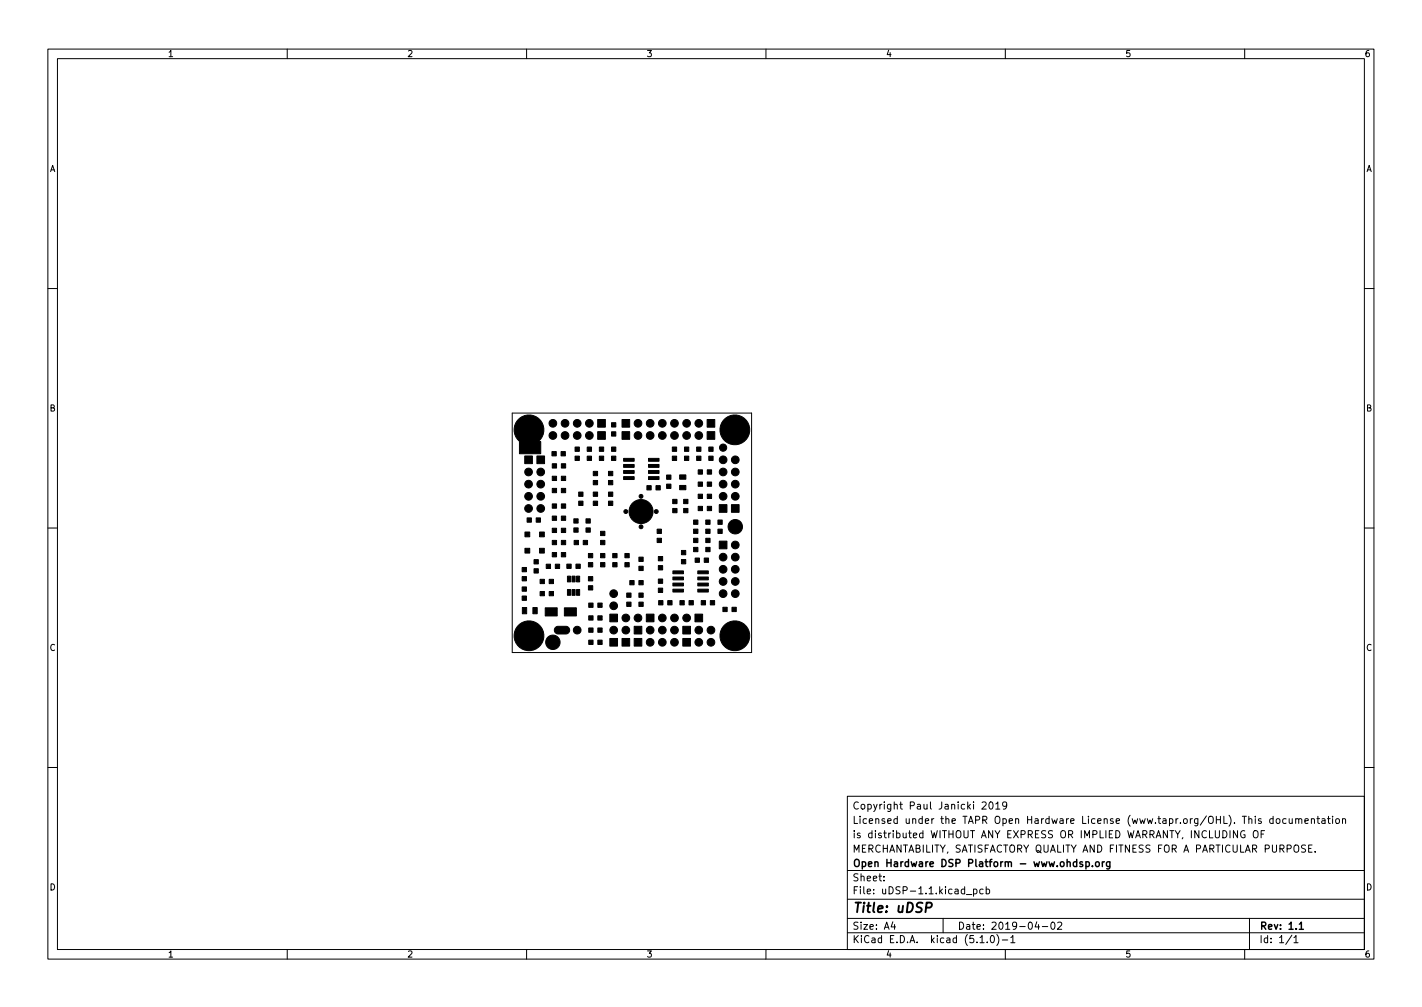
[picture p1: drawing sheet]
<svg xmlns="http://www.w3.org/2000/svg" width="297mm" height="210mm" viewBox="0 0 297 210" stroke-linecap="round" stroke-linejoin="round" font-family="sans-serif">
<defs><g id="words">
<text font-size="2.8" x="178" y="190.6">Title: uDSP</text>
<g font-size="2.1">
<text x="178" y="172">Licensed under the TAPR Open Hardware License (www.tapr.org/OHL). This documentation</text>
<text x="178" y="169">Copyright Paul Janicki 2019</text>
<text x="178" y="178">MERCHANTABILITY, SATISFACTORY QUALITY AND FITNESS FOR A PARTICULAR PURPOSE.</text>
<text x="178" y="175">is distributed WITHOUT ANY EXPRESS OR IMPLIED WARRANTY, INCLUDING OF</text>
<text x="178" y="184">Sheet:</text>
<text x="178" y="181">Open Hardware DSP Platform - www.ohdsp.org</text>
<text x="178" y="186.7">File: uDSP-1.1.kicad_pcb</text>
<text x="178" y="196.9">KiCad E.D.A. kicad (5.1.0)-1</text>
<text x="178" y="194.1">Size: A4</text>
<text x="200" y="194.1">Date: 2019-04-02</text>
<text x="263" y="194.1">Rev: 1.1</text>
<text x="263" y="196.9">Id: 1/1</text>
</g>
<g font-size="1.8">
<text x="35" y="11.9">1</text>
<text x="85" y="11.9">2</text>
<text x="135" y="11.9">3</text>
<text x="185" y="11.9">4</text>
<text x="235" y="11.9">5</text>
<text x="285" y="11.9">6</text>
<text x="10.3" y="35.9">A</text>
<text x="285.3" y="35.9">A</text>
<text x="10.3" y="85.9">B</text>
<text x="285.3" y="85.9">B</text>
<text x="10.3" y="135.9">C</text>
<text x="285.3" y="135.9">C</text>
<text x="10.3" y="185.9">D</text>
<text x="285.3" y="185.9">D</text>
<text x="35" y="199.9">1</text>
<text x="85" y="199.9">2</text>
<text x="135" y="199.9">3</text>
<text x="185" y="199.9">4</text>
<text x="235" y="199.9">5</text>
<text x="285" y="199.9">6</text>
</g>
</g></defs>
<g fill="none" stroke="#000" stroke-width=".21">
<path d="M10 10.2h277v190.1h-277zM12 12.2h273v186.1h-273zM60 10.2v2M110 10.2v2M160 10.2v2M210 10.2v2M260 10.2v2M10 60.2h2M285 60.2h2M107 86.2h50v50h-50zM10 110.2h2M285 110.2h2"/>
<path d="M10 160.2h2M177 166.3h108v32h-108zM205.1 167.6l.6-.2 .3 .5-.9 1h.9M206.7 167.6l.2-.2a.8 .8 0 0 1 .6 .8 .8 .8 0 0 1-.6 .7l-.2-.1-.1-.4zM208 167.9l.4-.5v1.5M208 168.9h.9M210.3 168.1l-.3 .3-.4-.1-.2-.2 .2-.6 .4-.1 .2 .2a.99 .99 0 0 1-.3 1.3h-.3M258.5 173.4v1.5l-.9-1.5v1.5M260 173.5a.7 .7 0 0 0-.9 .7 .7 .7 0 0 0 .9 .7l.1-.6h-.3M262 173.5l.1-.1a.5 .5 0 0 1 .7 .5v.5a.5 .5 0 0 1-.5 .6 .5 .5 0 0 1-.5-.6v-.5zM263.4 174.1h.5M264.1 173.4h-.7v1.5"/>
<path d="M265.9 171l-.4-.1-.3 .3 .2 .7h.5M265.9 170.4v1.5M266.7 171l.4-.1 .3 .3v.4l-.3 .3h-.4l-.1-.3zM268.6 171l-.4-.1-.3 .3 .2 .7h.5M269.3 170.9l.1 1h.3l.2-.1M269.9 170.9v1M270.6 171.1l.3-.2 .3 .1 .1 .9M270.6 170.9v1M271.3 171.1l.2-.2 .4 .1v.9M272.6 171.4l.7-.1-.1-.3-.4-.1-.2 .2v.8h.6M272.7 176.5l-.6-.1-.2 .3 .1 .4 .6 .3v.4l-.2 .1h-.5M273.4 177.1h.5"/>
<path d="M273.9 171.1l.2-.2 .4 .1 .1 .9M273.9 170.9v1M274.1 176.4h-.7v1.5h.7M274.7 177.8v.1M275.1 170.9h.5M275.3 170.4v1.3l.3 .2M276.1 171h.6l.1 .9M276.8 171.3l-.5 .1-.2 .2 .2 .3h.5M277.3 170.9h.6M277.5 170.4v1.3l.4 .2M278.4 170.4v.2M278.4 170.9v1"/>
<path d="M279.1 171l.4-.1 .3 .3v.4l-.3 .3h-.4l-.1-.3zM280.4 171.1l.2-.2 .4 .1 .1 .9M280.4 170.9v1M285 160.2h2M60 198.3v2M110 198.3v2M160 198.3v2M177 194.8h108M177 191.8h108M177 187.8h108M177 181.8h108M184.6 183.8v.1"/>
<path d="M184.6 183v.1M186.5 192.5l-.4 1h1M186.9 193v1M197 191.8v3M201.9 186.8h1.1M203.4 185.7l.4-.1 .3 .3-.2 .7h-.5M203.4 185.6v1.5M204.7 195.8l.4-.5v1.5M204.7 196.8h.9M205.4 185.7l-.5-.1-.3 .3 .2 .7h.6M206 185.7l.4-.1 .3 .3-.1 .7h-.6M206 185.1v1.5"/>
<path d="M206.2 196.7v.1M207 195.5l.2-.2a.8 .8 0 0 1 .5 .8 .8 .8 0 0 1-.5 .7l-.2-.1-.1-.4zM208.2 195.1a1.72 1.72 0 0 1 0 2.3M209.4 196.3h1.1M210 198.3v2M211.1 195.8l.5-.5v1.5M211.1 196.8h.9M216.6 192.5l-.4 1h.9M216.9 193v1M217.7 193.5h1.2M219.6 192.7l.3-.2a.8 .8 0 0 1 .5 .8 .8 .8 0 0 1-.5 .7l-.3-.1-.1-.4zM220.9 192.7l.6-.2 .3 .5-.9 1h.9"/>
<path d="M260 198.3v2M261 191.8v6.5M269.9 195.3l-1.3 1.9M270.3 195.8l.4-.5v1.5M270.3 196.8h.8"/>
</g>
<path d="M226.8 179.9v1.5M230.3 179.9v1M230.7 179.9l-.4 .3M231.8 179.9v1.2l-.2 .3h-.4M226.1 180l-.3-.1-.2 .2v.3l.5 .1v.4h-.5M226.8 180l.5-.1 .3 .3-.2 .7h-.6M228.2 180.8v.1M228.9 180.1l.2-.2 .5 .2v.5l-.1 .3h-.4l-.2-.1zM231.8 180l-.4-.1-.3 .3 .2 .7h.5M271.4 193l.4-.5v1.5M271.4 194h.9" fill="none" stroke="#000" stroke-width=".3"/>
<path d="M193.4 189.5h.8l.3-.2a.51 .51 0 0 0-.2-.8h-.7l-.3 2" fill="none" stroke="#000" stroke-width=".4"/>
<g fill="#000" stroke="#000" stroke-width=".21">
<path d="M108.1 87.8a3.2 3.2 0 0 1 4.6-.2 3.2 3.2 0 0 1-.1 4.5l.3 .1v2.5h-4.4v-2.5a3.1 3.1 0 0 1-.4-4.4zM109.6 95.2h1.6v1.6h-1.6zM112.1 95.2h1.7v1.6h-1.7zM115.3 94.3h.9v.9h-.9zM115.4 96.8h.9v.9h-.9zM117.2 94.3h.9v.9h-.9zM117.3 96.8h.9v.9h-.9zM120.1 95.2h.9v.9h-.9zM120.1 93.3h.9v.9h-.9zM122.7 95.2h.9v.9h-.9zM122.7 93.3h.9v.9h-.9zM123.9 98.4h.9v.9h-.9z"/>
<path d="M125.2 95.2h.9v.9h-.9zM125.2 93.3h.9v.9h-.9zM124.8 90.1h1.7v1.6h-1.7zM124.8 87.6h1.7v1.6h-1.7zM127.1 98.4h.9v.9h-.9zM127.7 95.2h.9v.9h-.9zM127.7 93.3h.9v.9h-.9zM127.7 90.2h.9v.9h-.9zM127.7 88.3h.9v.9h-.9zM129.9 90.1h1.6v1.6h-1.6zM129.9 87.6h1.6v1.6h-1.6zM130.3 98.2h2.2v.6h-2.2z"/>
<path d="M130.3 97h2.2v.6h-2.2zM130.3 95.7h2.2v.6h-2.2zM135.5 98.2h2.2v.6h-2.2zM135.5 97h2.2v.6h-2.2zM135.5 95.7h2.2v.6h-2.2zM140.4 95.2h.9v.9h-.9zM140.4 93.3h.9v.9h-.9zM143 95.2h.9v.9h-.9zM143 93.3h.9v.9h-.9zM145.5 95.2h.9v.9h-.9zM145.5 93.3h.9v.9h-.9zM145.8 98.1h.9v.9h-.9z"/>
<path d="M147.7 98.1h.9v.9h-.9zM148.1 95.2h.9v.9h-.9zM148.1 93.3h.9v.9h-.9zM147.7 90.1h1.6v1.6h-1.6zM147.7 87.6h1.6v1.6h-1.6zM109.1 118.5h.9v.9h-.9zM109.7 114.5h1v1h-1zM109.7 111.1h1v1h-1zM110.1 108.1h.9v.9h-.9zM111.5 118.7h1v.9h-1zM111.5 116.8h1v.9h-1zM112 108.1h.9v.9h-.9z"/>
<path d="M112.7 114.5h1v1h-1zM112.7 111.1h1v1h-1zM114.1 117.8h.9v.9h-.9zM115.4 115.4h.9v.9h-.9zM115.4 112.8h.9v.9h-.9zM115.4 110.3h.9v.9h-.9zM115.4 107.8h.9v.9h-.9zM115.4 105.2h.9v.9h-.9zM115.4 102h.9v.9h-.9zM115.4 99.4h.9v.9h-.9zM116 117.8h.9v.9h-.9zM117.3 115.4h.9v.9h-.9z"/>
<path d="M117.3 112.8h.9v.9h-.9zM117.3 110.3h.9v.9h-.9zM117.3 107.8h.9v.9h-.9zM117.3 105.2h.9v.9h-.9zM117.3 102h.9v.9h-.9zM117.3 99.4h.9v.9h-.9zM118.4 117.8h.9v.9h-.9zM119.9 110.2h.9v.9h-.9zM119.9 108.3h.9v.9h-.9zM119.9 112.8h.9v.9h-.9zM120.3 117.8h.9v.9h-.9zM120.9 104.6h.9v.9h-.9z"/>
<path d="M120.9 102.7h.9v.9h-.9zM121.8 112.8h.9v.9h-.9zM122.4 110.2h.9v.9h-.9zM122.4 108.3h.9v.9h-.9zM122.9 117.5h.9v.9h-.9zM122.9 115.6h.9v.9h-.9zM123.9 104.6h.9v.9h-.9zM123.9 102.7h.9v.9h-.9zM123.9 100.3h.9v.9h-.9zM125.5 117.5h.9v.9h-.9zM125.5 115.6h.9v.9h-.9zM125.5 112.8h.9v.9h-.9z"/>
<path d="M125.5 110.9h.9v.9h-.9zM127.1 104.6h.9v.9h-.9zM127.1 102.7h.9v.9h-.9zM127.1 100.3h.9v.9h-.9zM128 117.5h.9v.9h-.9zM128 115.6h.9v.9h-.9zM130.5 117.5h.9v.9h-.9zM130.5 115.6h.9v.9h-.9zM130.3 99.5h2.2v.6h-2.2zM133.5 118.2h.9v.9h-.9zM133.5 116.3h.9v.9h-.9zM135.1 101.4h.9v.9h-.9z"/>
<path d="M135.5 99.5h2.2v.6h-2.2zM137 101.4h.9v.9h-.9zM137.3 112.4h.9v.9h-.9zM137.3 110.5h.9v.9h-.9zM137.5 118.1h.9v.9h-.9zM137.5 116.2h.9v.9h-.9zM139.2 101.1h1v.9h-1zM139.2 99.2h1v.9h-1zM140.5 106.2h.9v.9h-.9zM140.5 104.3h.9v.9h-.9zM140.6 119.2h2.2v.6h-2.2zM142.3 116.8h.9v.9h-.9z"/>
<path d="M142.3 114.9h.9v.9h-.9zM142 101.4h1.3v.9h-1.3zM142 99.2h1.3v.9h-1.3zM142.8 106.2h.9v.9h-.9zM142.8 104.3h.9v.9h-.9zM144.9 114.3h.9v.9h-.9zM144.9 112.4h.9v.9h-.9zM144.9 110.5h.9v.9h-.9zM144.9 108.6h.9v.9h-.9zM145.2 116.5h.9v.9h-.9zM145.8 105.7h.9v.9h-.9zM145.8 103.2h.9v.9h-.9z"/>
<path d="M145.8 100.6h.9v.9h-.9zM145.8 119.2h2.2v.6h-2.2zM147.1 116.5h.9v.9h-.9zM147.4 114.3h.9v.9h-.9zM147.4 112.4h.9v.9h-.9zM147.4 110.5h.9v.9h-.9zM147.4 108.6h.9v.9h-.9zM147.7 105.7h.9v.9h-.9zM147.7 103.2h.9v.9h-.9zM147.7 100.6h.9v.9h-.9zM150 110.5h.9v.9h-.9zM150 108.6h.9v.9h-.9z"/>
<path d="M150.2 113h1.7v1.6h-1.7zM150.2 105.4h1.7v1.6h-1.7zM152.8 105.4h1.6v1.6h-1.6zM109.1 124.4h.9v.9h-.9zM109.1 122.5h.9v.9h-.9zM109.1 120.4h.9v.9h-.9zM109.1 126.9h.9v1.3h-.9zM111.3 126.9h.9v1.3h-.9zM112.8 123.5h.9v.9h-.9zM112.8 121h.9v.9h-.9zM114.7 123.5h.9v.9h-.9zM114.7 121h.9v.9h-.9z"/>
<path d="M113.9 126.9h2.5v1.7h-2.5zM116 131l.4-.2h1.8a.8 .8 0 0 1 .8 .8 .8 .8 0 0 1-.8 .8h-1.6a.8 .8 0 0 1-.8-.5 .8 .8 0 0 1 .2-.9zM118.5 123.1h.7v1.2h-.7zM118.5 120.3h.7v1.2h-.7zM119.5 123.1h.6v1.2h-.6zM119.5 120.3h.6v1.2h-.6zM117.9 126.9h2.5v1.7h-2.5zM120.4 123.1h.7v1.2h-.7zM120.4 120.3h.7v1.2h-.7zM122.9 122.3h.9v.9h-.9zM122.9 120.4h.9v.9h-.9zM123 133.7h.9v.9h-.9z"/>
<path d="M123 131.1h.9v.9h-.9zM123 128.6h.9v.9h-.9zM123 125.9h.9v.9h-.9zM124.9 133.7h.9v.9h-.9zM124.9 131.1h.9v.9h-.9zM124.9 128.6h.9v.9h-.9zM124.9 125.9h.9v.9h-.9zM127.4 133.3h1.6v1.6h-1.6zM127.4 128.2h1.6v1.6h-1.6zM129.9 133.3h1.6v1.6h-1.6zM130.9 125.7h.9v.9h-.9zM130.9 123.8h.9v.9h-.9z"/>
<path d="M131.6 121.2h.9v.9h-.9zM132.5 133.3h1.6v1.6h-1.6zM132.5 130.8h1.6v1.6h-1.6zM133.5 125.7h.9v.9h-.9zM133.5 123.8h.9v.9h-.9zM133.5 121.2h.9v.9h-.9zM135 128.2h1.6v1.6h-1.6zM137.5 122.8h.9v.9h-.9zM137.5 120.9h.9v.9h-.9zM137.6 125.4h.9v.9h-.9zM139.5 125.4h.9v.9h-.9zM140.6 123h2.2v.6h-2.2z"/>
<path d="M140.6 121.7h2.2v.6h-2.2zM140.6 120.5h2.2v.6h-2.2zM142 125.4h.9v.9h-.9zM142.6 133.3h1.6v1.6h-1.6zM142.6 130.8h1.6v1.6h-1.6zM143.9 125.4h.9v.9h-.9zM145.2 128.2h1.6v1.6h-1.6zM146.5 125.4h.9v.9h-.9zM145.8 123h2.2v.6h-2.2zM145.8 121.7h2.2v.6h-2.2zM145.8 120.5h2.2v.6h-2.2zM148.4 125.4h.9v.9h-.9z"/>
<path d="M151 126.8h.9v.9h-.9zM152.9 126.8h.9v.9h-.9z"/>
<circle cx="110.4" cy="98.5" r=".8"/>
<circle cx="113" cy="98.5" r=".8"/>
<circle cx="115.5" cy="90.9" r=".8"/>
<circle cx="115.5" cy="88.4" r=".8"/>
<circle cx="118" cy="88.4" r=".8"/>
<circle cx="118" cy="90.9" r=".8"/>
<circle cx="120.6" cy="90.9" r=".8"/>
<circle cx="120.6" cy="88.4" r=".8"/>
<circle cx="123.1" cy="88.4" r=".8"/>
<circle cx="123.1" cy="90.9" r=".8"/>
<circle cx="133.3" cy="88.4" r=".8"/>
<circle cx="133.3" cy="90.9" r=".8"/>
<circle cx="135.8" cy="88.4" r=".8"/>
<circle cx="135.8" cy="90.9" r=".8"/>
<circle cx="138.4" cy="90.9" r=".8"/>
<circle cx="138.4" cy="88.4" r=".8"/>
<circle cx="140.9" cy="90.9" r=".8"/>
<circle cx="140.9" cy="88.4" r=".8"/>
<circle cx="143.4" cy="88.4" r=".8"/>
<circle cx="143.4" cy="90.9" r=".8"/>
<circle cx="146" cy="90.9" r=".8"/>
<circle cx="146" cy="88.4" r=".8"/>
<circle cx="151.1" cy="96" r=".8"/>
<circle cx="151.1" cy="98.5" r=".8"/>
<circle cx="151.1" cy="93.5" r=".75"/>
<circle cx="153.5" cy="89.8" r="3.1"/>
<circle cx="153.6" cy="96" r=".8"/>
<circle cx="153.6" cy="98.5" r=".8"/>
<circle cx="110.4" cy="103.6" r=".8"/>
<circle cx="110.4" cy="106.2" r=".8"/>
<circle cx="110.4" cy="101.1" r=".8"/>
<circle cx="113" cy="106.2" r=".8"/>
<circle cx="113" cy="103.6" r=".8"/>
<circle cx="113" cy="101.1" r=".8"/>
<circle cx="130.7" cy="106.8" r=".4"/>
<circle cx="133.9" cy="106.8" r="2.51"/>
<circle cx="133.9" cy="110" r=".4"/>
<circle cx="133.9" cy="103.6" r=".4"/>
<circle cx="137.1" cy="106.8" r=".4"/>
<circle cx="151.1" cy="118.9" r=".8"/>
<circle cx="151.1" cy="103.6" r=".8"/>
<circle cx="151.1" cy="116.3" r=".8"/>
<circle cx="151.1" cy="101.1" r=".8"/>
<circle cx="153.6" cy="110" r="1.51"/>
<circle cx="153.6" cy="103.6" r=".8"/>
<circle cx="153.6" cy="118.9" r=".8"/>
<circle cx="153.6" cy="116.3" r=".8"/>
<circle cx="153.6" cy="113.8" r=".8"/>
<circle cx="153.6" cy="101.1" r=".8"/>
<circle cx="110.5" cy="132.8" r="3.1"/>
<circle cx="115.5" cy="134.1" r="1.51"/>
<circle cx="120.6" cy="131.6" r=".8"/>
<circle cx="128.2" cy="131.6" r=".8"/>
<circle cx="128.2" cy="123.9" r=".8"/>
<circle cx="128.2" cy="126.5" r=".8"/>
<circle cx="130.7" cy="131.6" r=".8"/>
<circle cx="130.7" cy="129" r=".8"/>
<circle cx="133.3" cy="129" r=".8"/>
<circle cx="135.8" cy="134.1" r=".8"/>
<circle cx="135.8" cy="131.6" r=".8"/>
<circle cx="138.3" cy="134.1" r=".8"/>
<circle cx="138.3" cy="131.6" r=".8"/>
<circle cx="138.3" cy="129" r=".8"/>
<circle cx="140.9" cy="131.6" r=".8"/>
<circle cx="140.9" cy="134.1" r=".8"/>
<circle cx="140.9" cy="129" r=".8"/>
<circle cx="143.4" cy="129" r=".8"/>
<circle cx="146" cy="134.1" r=".8"/>
<circle cx="146" cy="131.6" r=".8"/>
<circle cx="148.5" cy="134.1" r=".8"/>
<circle cx="148.5" cy="131.6" r=".8"/>
<circle cx="151.1" cy="121.4" r=".8"/>
<circle cx="151.1" cy="123.9" r=".8"/>
<circle cx="153.5" cy="132.8" r="3.1"/>
<circle cx="153.6" cy="121.4" r=".8"/>
<circle cx="153.6" cy="123.9" r=".8"/>
</g>
<use href="#words"/>
</svg>
